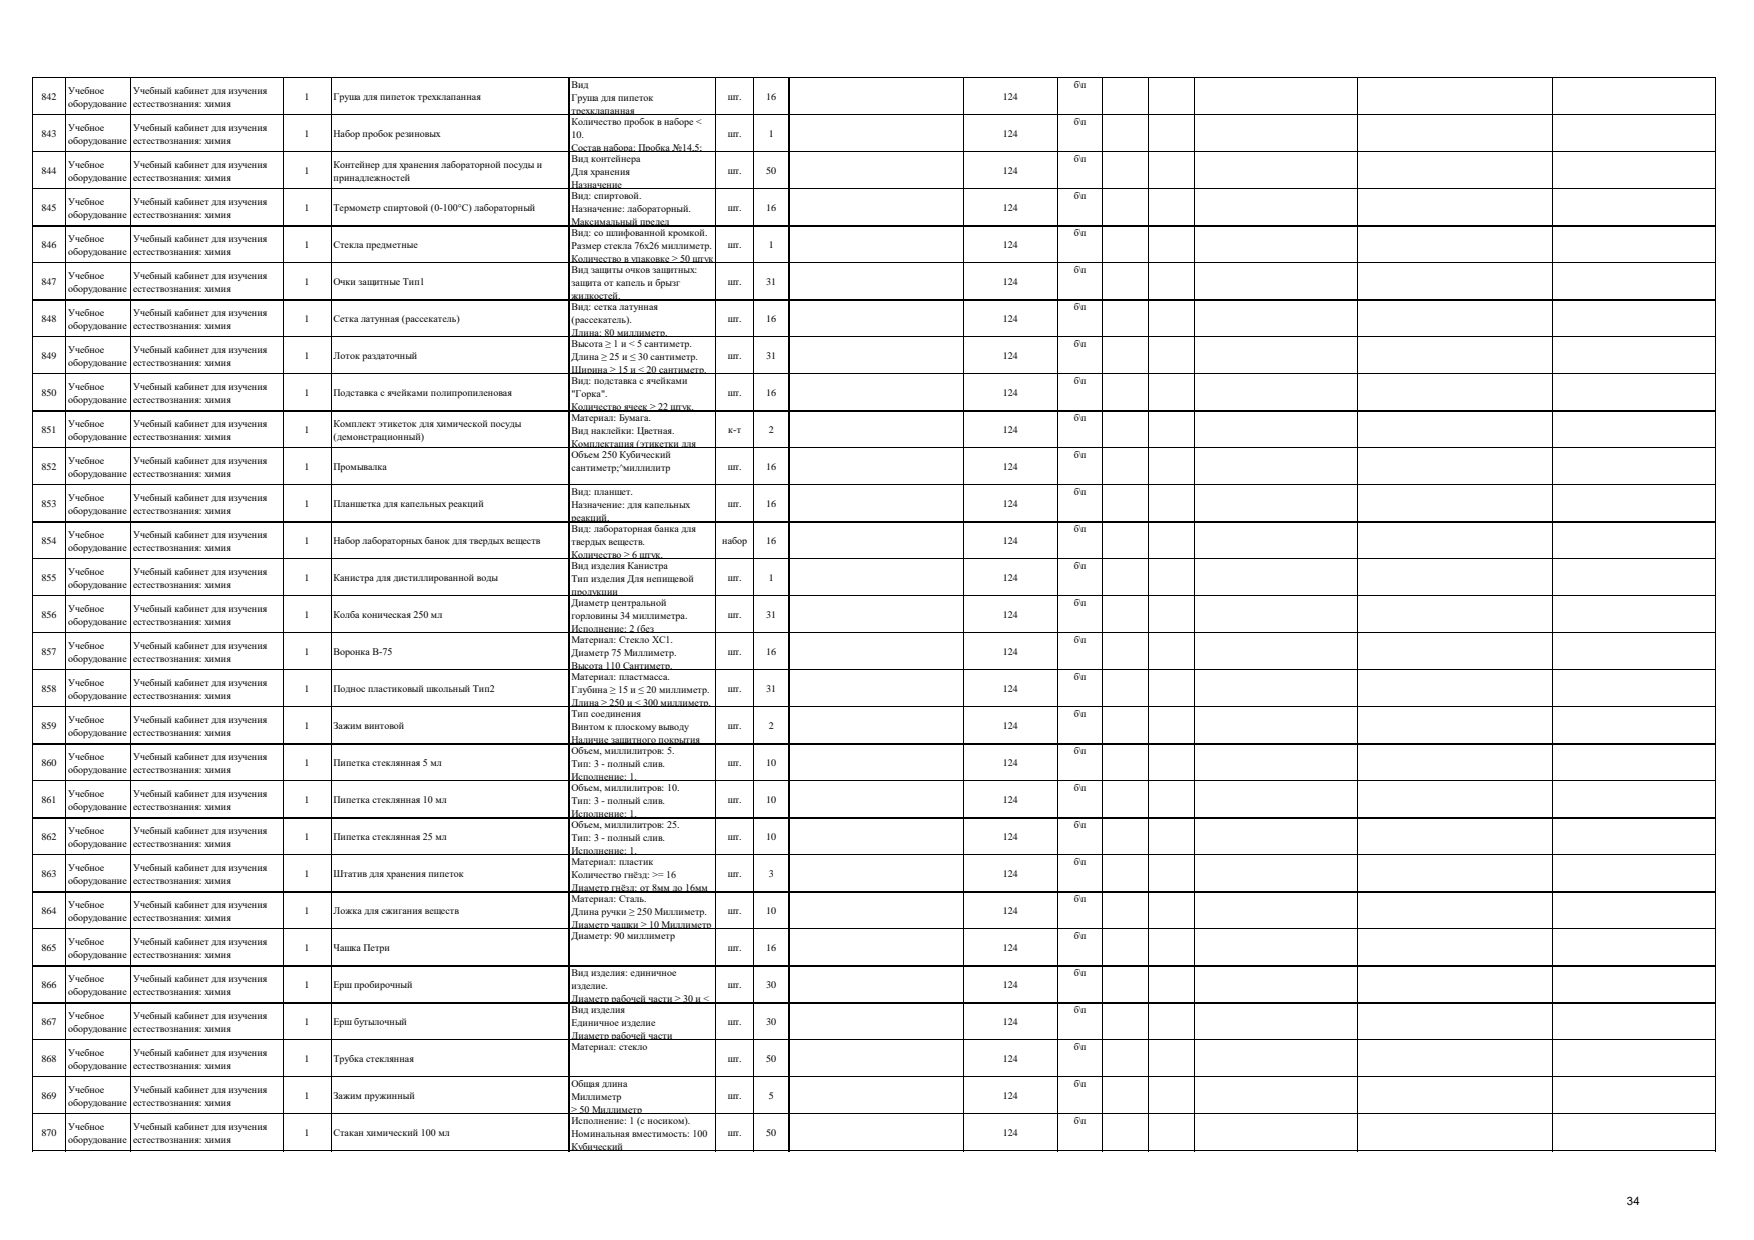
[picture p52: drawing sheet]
<svg xmlns="http://www.w3.org/2000/svg" width="297mm" height="210mm" viewBox="0 0 297 210" stroke-linecap="round" stroke-linejoin="round" font-family="sans-serif">
<defs><g id="words">
<text font-size="1.9" x="275.5" y="204">34</text>
<g font-size="1.7">
<text x="7" y="16.9">842</text>
<text x="11.5" y="15.8">Учебное</text>
<text x="22.5" y="15.8">Учебный кабинет для изучения</text>
<text x="51.6" y="16.9">1</text>
<text x="56.5" y="16.9">Груша для пипеток трехклапанная</text>
<text x="96.8" y="14.9">Вид</text>
<text x="96.8" y="17.1">Груша для пипеток</text>
<text x="123.2" y="16.9">шт.</text>
<text x="129.7" y="16.9">16</text>
<text x="169.8" y="16.9">124</text>
<text x="181.8" y="14.9">б\п</text>
<text x="7" y="23.2">843</text>
<text x="11.5" y="18">оборудование</text>
<text x="11.5" y="22.1">Учебное</text>
<text x="22.5" y="18">естествознания: химия</text>
<text x="22.5" y="22.1">Учебный кабинет для изучения</text>
<text x="51.6" y="23.2">1</text>
<text x="56.5" y="23.2">Набор пробок резиновых</text>
<text x="96.8" y="19.3">трехклапанная</text>
<text x="96.8" y="21.2">Количество пробок в наборе &lt;</text>
<text x="96.8" y="23.4">10.</text>
<text x="123.2" y="23.2">шт.</text>
<text x="130.2" y="23.2">1</text>
<text x="169.8" y="23.2">124</text>
<text x="181.8" y="21.2">б\п</text>
<text x="7" y="29.5">844</text>
<text x="11.5" y="24.3">оборудование</text>
<text x="11.5" y="28.4">Учебное</text>
<text x="22.5" y="24.3">естествознания: химия</text>
<text x="22.5" y="28.4">Учебный кабинет для изучения</text>
<text x="51.6" y="29.5">1</text>
<text x="56.5" y="28.4">Контейнер для хранения лабораторной посуды и</text>
<text x="96.8" y="25.6">Состав набора: Пробка №14,5;</text>
<text x="96.8" y="27.4">Вид контейнера</text>
<text x="96.8" y="29.7">Для хранения</text>
<text x="123.2" y="29.5">шт.</text>
<text x="129.7" y="29.5">50</text>
<text x="169.8" y="29.5">124</text>
<text x="181.8" y="27.4">б\п</text>
<text x="7" y="35.7">845</text>
<text x="11.5" y="30.6">оборудование</text>
<text x="11.5" y="34.6">Учебное</text>
<text x="22.5" y="30.6">естествознания: химия</text>
<text x="22.5" y="34.6">Учебный кабинет для изучения</text>
<text x="51.6" y="35.7">1</text>
<text x="56.5" y="30.6">принадлежностей</text>
<text x="56.5" y="35.7">Термометр спиртовой (0-100°C) лабораторный</text>
<text x="96.8" y="31.9">Назначение</text>
<text x="96.8" y="33.7">Вид: спиртовой.</text>
<text x="96.8" y="35.9">Назначение: лабораторный.</text>
<text x="123.2" y="35.7">шт.</text>
<text x="129.7" y="35.7">16</text>
<text x="169.8" y="35.7">124</text>
<text x="181.8" y="33.7">б\п</text>
<text x="11.5" y="36.8">оборудование</text>
<text x="11.5" y="40.9">Учебное</text>
<text x="22.5" y="36.8">естествознания: химия</text>
<text x="22.5" y="40.9">Учебный кабинет для изучения</text>
<text x="96.8" y="38.1">Максимальный предел</text>
<text x="96.8" y="40">Вид: со шлифованной кромкой.</text>
<text x="181.8" y="40">б\п</text>
<text x="7" y="42">846</text>
<text x="11.5" y="43.1">оборудование</text>
<text x="11.5" y="47.2">Учебное</text>
<text x="22.5" y="43.1">естествознания: химия</text>
<text x="22.5" y="47.2">Учебный кабинет для изучения</text>
<text x="51.6" y="42">1</text>
<text x="56.5" y="42">Стекла предметные</text>
<text x="96.8" y="42.2">Размер стекла 76х26 миллиметр.</text>
<text x="96.8" y="44.4">Количество в упаковке ≥ 50 штук</text>
<text x="96.8" y="46.3">Вид защиты очков защитных:</text>
<text x="123.2" y="42">шт.</text>
<text x="130.2" y="42">1</text>
<text x="169.8" y="42">124</text>
<text x="181.8" y="46.3">б\п</text>
<text x="7" y="48.3">847</text>
<text x="11.5" y="49.4">оборудование</text>
<text x="11.5" y="53.4">Учебное</text>
<text x="22.5" y="49.4">естествознания: химия</text>
<text x="22.5" y="53.4">Учебный кабинет для изучения</text>
<text x="51.6" y="48.3">1</text>
<text x="56.5" y="48.3">Очки защитные Тип1</text>
<text x="96.8" y="48.5">защита от капель и брызг</text>
<text x="96.8" y="50.7">жидкостей.</text>
<text x="96.8" y="52.5">Вид: сетка латунная</text>
<text x="123.2" y="48.3">шт.</text>
<text x="129.7" y="48.3">31</text>
<text x="169.8" y="48.3">124</text>
<text x="181.8" y="52.5">б\п</text>
<text x="7" y="54.6">848</text>
<text x="11.5" y="55.7">оборудование</text>
<text x="11.5" y="59.7">Учебное</text>
<text x="22.5" y="55.7">естествознания: химия</text>
<text x="22.5" y="59.7">Учебный кабинет для изучения</text>
<text x="51.6" y="54.6">1</text>
<text x="56.5" y="54.6">Сетка латунная (рассекатель)</text>
<text x="96.8" y="54.7">(рассекатель).</text>
<text x="96.8" y="56.9">Длина: 80 миллиметр.</text>
<text x="96.8" y="58.8">Высота ≥ 1 и &lt; 5 сантиметр.</text>
<text x="123.2" y="54.6">шт.</text>
<text x="129.7" y="54.6">16</text>
<text x="169.8" y="54.6">124</text>
<text x="181.8" y="58.8">б\п</text>
<text x="7" y="60.8">849</text>
<text x="11.5" y="61.9">оборудование</text>
<text x="11.5" y="66">Учебное</text>
<text x="22.5" y="61.9">естествознания: химия</text>
<text x="22.5" y="66">Учебный кабинет для изучения</text>
<text x="51.6" y="60.8">1</text>
<text x="56.5" y="60.8">Лоток раздаточный</text>
<text x="96.8" y="61">Длина ≥ 25 и ≤ 30 сантиметр.</text>
<text x="96.8" y="63.2">Ширина ≥ 15 и &lt; 20 сантиметр.</text>
<text x="96.8" y="65.1">Вид: подставка с ячейками</text>
<text x="123.2" y="60.8">шт.</text>
<text x="129.7" y="60.8">31</text>
<text x="169.8" y="60.8">124</text>
<text x="181.8" y="65.1">б\п</text>
<text x="7" y="67.1">850</text>
<text x="11.5" y="68.2">оборудование</text>
<text x="22.5" y="68.2">естествознания: химия</text>
<text x="51.6" y="67.1">1</text>
<text x="56.5" y="67.1">Подставка с ячейками полипропиленовая</text>
<text x="96.8" y="67.3">&quot;Горка&quot;.</text>
<text x="96.8" y="69.5">Количество ячеек ≥ 22 штук.</text>
<text x="96.8" y="71.3">Материал: Бумага.</text>
<text x="123.2" y="67.1">шт.</text>
<text x="129.7" y="67.1">16</text>
<text x="169.8" y="67.1">124</text>
<text x="181.8" y="71.3">б\п</text>
<text x="7" y="73.4">851</text>
<text x="11.5" y="72.3">Учебное</text>
<text x="11.5" y="74.5">оборудование</text>
<text x="22.5" y="72.3">Учебный кабинет для изучения</text>
<text x="22.5" y="74.5">естествознания: химия</text>
<text x="51.6" y="73.4">1</text>
<text x="56.5" y="72.3">Комплект этикеток для химической посуды</text>
<text x="56.5" y="74.5">(демонстрационный)</text>
<text x="96.8" y="73.5">Вид наклейки: Цветная.</text>
<text x="96.8" y="75.7">Комплектация (этикетки для</text>
<text x="96.8" y="77.6">Объем 250 Кубический</text>
<text x="123.3" y="73.4">к-т</text>
<text x="130.2" y="73.4">2</text>
<text x="169.8" y="73.4">124</text>
<text x="181.8" y="77.6">б\п</text>
<text x="7" y="79.6">852</text>
<text x="11.5" y="78.5">Учебное</text>
<text x="11.5" y="80.7">оборудование</text>
<text x="22.5" y="78.5">Учебный кабинет для изучения</text>
<text x="22.5" y="80.7">естествознания: химия</text>
<text x="51.6" y="79.6">1</text>
<text x="56.5" y="79.6">Промывалка</text>
<text x="96.8" y="79.8">сантиметр;^миллилитр</text>
<text x="96.8" y="83.9">Вид: планшет.</text>
<text x="123.2" y="79.6">шт.</text>
<text x="129.7" y="79.6">16</text>
<text x="169.8" y="79.6">124</text>
<text x="181.8" y="83.9">б\п</text>
<text x="7" y="85.9">853</text>
<text x="11.5" y="84.8">Учебное</text>
<text x="11.5" y="87">оборудование</text>
<text x="22.5" y="84.8">Учебный кабинет для изучения</text>
<text x="22.5" y="87">естествознания: химия</text>
<text x="51.6" y="85.9">1</text>
<text x="56.5" y="85.9">Планшетка для капельных реакций</text>
<text x="96.8" y="86.1">Назначение: для капельных</text>
<text x="96.8" y="88.3">реакций.</text>
<text x="123.2" y="85.9">шт.</text>
<text x="129.7" y="85.9">16</text>
<text x="169.8" y="85.9">124</text>
<text x="7" y="92.2">854</text>
<text x="11.5" y="91.1">Учебное</text>
<text x="11.5" y="93.3">оборудование</text>
<text x="22.5" y="91.1">Учебный кабинет для изучения</text>
<text x="22.5" y="93.3">естествознания: химия</text>
<text x="51.6" y="92.2">1</text>
<text x="56.5" y="92.2">Набор лабораторных банок для твердых веществ</text>
<text x="96.8" y="90.1">Вид: лабораторная банка для</text>
<text x="96.8" y="92.3">твердых веществ.</text>
<text x="96.8" y="94.5">Количество ≥ 6 штук.</text>
<text x="122.3" y="92.2">набор</text>
<text x="129.7" y="92.2">16</text>
<text x="169.8" y="92.2">124</text>
<text x="181.8" y="90.1">б\п</text>
<text x="7" y="98.4">855</text>
<text x="11.5" y="97.3">Учебное</text>
<text x="11.5" y="99.5">оборудование</text>
<text x="22.5" y="97.3">Учебный кабинет для изучения</text>
<text x="22.5" y="99.5">естествознания: химия</text>
<text x="51.6" y="98.4">1</text>
<text x="56.5" y="98.4">Канистра для дистиллированной воды</text>
<text x="96.8" y="96.4">Вид изделия Канистра</text>
<text x="96.8" y="98.6">Тип изделия Для непищевой</text>
<text x="96.8" y="100.8">продукции</text>
<text x="123.2" y="98.4">шт.</text>
<text x="130.2" y="98.4">1</text>
<text x="169.8" y="98.4">124</text>
<text x="181.8" y="96.4">б\п</text>
<text x="7" y="104.7">856</text>
<text x="11.5" y="103.6">Учебное</text>
<text x="11.5" y="105.8">оборудование</text>
<text x="22.5" y="103.6">Учебный кабинет для изучения</text>
<text x="22.5" y="105.8">естествознания: химия</text>
<text x="51.6" y="104.7">1</text>
<text x="56.5" y="104.7">Колба коническая 250 мл</text>
<text x="96.8" y="102.7">Диаметр центральной</text>
<text x="96.8" y="104.9">горловины 34 миллиметра.</text>
<text x="96.8" y="107.1">Исполнение: 2 (без</text>
<text x="123.2" y="104.7">шт.</text>
<text x="129.7" y="104.7">31</text>
<text x="169.8" y="104.7">124</text>
<text x="181.8" y="102.7">б\п</text>
<text x="7" y="111">857</text>
<text x="11.5" y="109.9">Учебное</text>
<text x="11.5" y="112.1">оборудование</text>
<text x="22.5" y="109.9">Учебный кабинет для изучения</text>
<text x="22.5" y="112.1">естествознания: химия</text>
<text x="51.6" y="111">1</text>
<text x="56.5" y="111">Воронка В-75</text>
<text x="96.8" y="108.9">Материал: Стекло ХС1.</text>
<text x="96.8" y="111.1">Диаметр 75 Миллиметр.</text>
<text x="96.8" y="113.3">Высота 110 Сантиметр.</text>
<text x="123.2" y="111">шт.</text>
<text x="129.7" y="111">16</text>
<text x="169.8" y="111">124</text>
<text x="181.8" y="108.9">б\п</text>
<text x="7" y="117.2">858</text>
<text x="11.5" y="116.1">Учебное</text>
<text x="11.5" y="118.3">оборудование</text>
<text x="22.5" y="116.1">Учебный кабинет для изучения</text>
<text x="22.5" y="118.3">естествознания: химия</text>
<text x="51.6" y="117.2">1</text>
<text x="56.5" y="117.2">Поднос пластиковый школьный Тип2</text>
<text x="96.8" y="115.2">Материал: пластмасса.</text>
<text x="96.8" y="117.4">Глубина ≥ 15 и ≤ 20 миллиметр.</text>
<text x="96.8" y="119.6">Длина ≥ 250 и &lt; 300 миллиметр.</text>
<text x="123.2" y="117.2">шт.</text>
<text x="129.7" y="117.2">31</text>
<text x="169.8" y="117.2">124</text>
<text x="181.8" y="115.2">б\п</text>
<text x="7" y="123.5">859</text>
<text x="11.5" y="122.4">Учебное</text>
<text x="11.5" y="124.6">оборудование</text>
<text x="22.5" y="122.4">Учебный кабинет для изучения</text>
<text x="22.5" y="124.6">естествознания: химия</text>
<text x="51.6" y="123.5">1</text>
<text x="56.5" y="123.5">Зажим винтовой</text>
<text x="96.8" y="121.5">Тип соединения</text>
<text x="96.8" y="123.7">Винтом к плоскому выводу</text>
<text x="96.8" y="125.9">Наличие защитного покрытия</text>
<text x="123.2" y="123.5">шт.</text>
<text x="130.2" y="123.5">2</text>
<text x="169.8" y="123.5">124</text>
<text x="181.8" y="121.5">б\п</text>
<text x="7" y="129.8">860</text>
<text x="11.5" y="128.7">Учебное</text>
<text x="11.5" y="130.9">оборудование</text>
<text x="22.5" y="128.7">Учебный кабинет для изучения</text>
<text x="22.5" y="130.9">естествознания: химия</text>
<text x="51.6" y="129.8">1</text>
<text x="56.5" y="129.8">Пипетка стеклянная 5 мл</text>
<text x="96.8" y="127.7">Объем, миллилитров: 5.</text>
<text x="96.8" y="129.9">Тип: 3 - полный слив.</text>
<text x="123.2" y="129.8">шт.</text>
<text x="129.7" y="129.8">10</text>
<text x="169.8" y="129.8">124</text>
<text x="181.8" y="127.7">б\п</text>
<text x="7" y="136">861</text>
<text x="11.5" y="134.9">Учебное</text>
<text x="11.5" y="137.1">оборудование</text>
<text x="22.5" y="134.9">Учебный кабинет для изучения</text>
<text x="22.5" y="137.1">естествознания: химия</text>
<text x="51.6" y="136">1</text>
<text x="56.5" y="136">Пипетка стеклянная 10 мл</text>
<text x="96.8" y="132.1">Исполнение: 1.</text>
<text x="96.8" y="134">Объем, миллилитров: 10.</text>
<text x="96.8" y="136.2">Тип: 3 - полный слив.</text>
<text x="123.2" y="136">шт.</text>
<text x="129.7" y="136">10</text>
<text x="169.8" y="136">124</text>
<text x="181.8" y="134">б\п</text>
<text x="7" y="142.3">862</text>
<text x="11.5" y="141.2">Учебное</text>
<text x="11.5" y="143.4">оборудование</text>
<text x="22.5" y="141.2">Учебный кабинет для изучения</text>
<text x="22.5" y="143.4">естествознания: химия</text>
<text x="51.6" y="142.3">1</text>
<text x="56.5" y="142.3">Пипетка стеклянная 25 мл</text>
<text x="96.8" y="138.4">Исполнение: 1.</text>
<text x="96.8" y="140.3">Объем, миллилитров: 25.</text>
<text x="96.8" y="142.5">Тип: 3 - полный слив.</text>
<text x="123.2" y="142.3">шт.</text>
<text x="129.7" y="142.3">10</text>
<text x="169.8" y="142.3">124</text>
<text x="181.8" y="140.3">б\п</text>
<text x="7" y="148.6">863</text>
<text x="11.5" y="147.5">Учебное</text>
<text x="11.5" y="149.7">оборудование</text>
<text x="22.5" y="147.5">Учебный кабинет для изучения</text>
<text x="22.5" y="149.7">естествознания: химия</text>
<text x="51.6" y="148.6">1</text>
<text x="56.5" y="148.6">Штатив для хранения пипеток</text>
<text x="96.8" y="144.7">Исполнение: 1.</text>
<text x="96.8" y="146.5">Материал: пластик</text>
<text x="96.8" y="148.7">Количество гнёзд: &gt;= 16</text>
<text x="123.2" y="148.6">шт.</text>
<text x="130.2" y="148.6">3</text>
<text x="169.8" y="148.6">124</text>
<text x="181.8" y="146.5">б\п</text>
<text x="7" y="154.8">864</text>
<text x="11.5" y="153.7">Учебное</text>
<text x="11.5" y="155.9">оборудование</text>
<text x="22.5" y="153.7">Учебный кабинет для изучения</text>
<text x="22.5" y="155.9">естествознания: химия</text>
<text x="51.6" y="154.8">1</text>
<text x="56.5" y="154.8">Ложка для сжигания веществ</text>
<text x="96.8" y="150.9">Диаметр гнёзд: от 8мм до 16мм</text>
<text x="96.8" y="152.8">Материал: Сталь.</text>
<text x="96.8" y="155">Длина ручки ≥ 250 Миллиметр.</text>
<text x="123.2" y="154.8">шт.</text>
<text x="129.7" y="154.8">10</text>
<text x="169.8" y="154.8">124</text>
<text x="181.8" y="152.8">б\п</text>
<text x="7" y="161.1">865</text>
<text x="11.5" y="160">Учебное</text>
<text x="22.5" y="160">Учебный кабинет для изучения</text>
<text x="51.6" y="161.1">1</text>
<text x="56.5" y="161.1">Чашка Петри</text>
<text x="96.8" y="157.2">Диаметр чашки ≥ 10 Миллиметр</text>
<text x="96.8" y="159.1">Диаметр: 90 миллиметр</text>
<text x="123.2" y="161.1">шт.</text>
<text x="129.7" y="161.1">16</text>
<text x="169.8" y="161.1">124</text>
<text x="181.8" y="159.1">б\п</text>
<text x="7" y="167.4">866</text>
<text x="11.5" y="162.2">оборудование</text>
<text x="11.5" y="166.3">Учебное</text>
<text x="22.5" y="162.2">естествознания: химия</text>
<text x="22.5" y="166.3">Учебный кабинет для изучения</text>
<text x="51.6" y="167.4">1</text>
<text x="56.5" y="167.4">Ерш пробирочный</text>
<text x="96.8" y="165.3">Вид изделия: единичное</text>
<text x="96.8" y="167.5">изделие.</text>
<text x="123.2" y="167.4">шт.</text>
<text x="129.7" y="167.4">30</text>
<text x="169.8" y="167.4">124</text>
<text x="181.8" y="165.3">б\п</text>
<text x="7" y="173.6">867</text>
<text x="11.5" y="168.5">оборудование</text>
<text x="11.5" y="172.5">Учебное</text>
<text x="22.5" y="168.5">естествознания: химия</text>
<text x="22.5" y="172.5">Учебный кабинет для изучения</text>
<text x="51.6" y="173.6">1</text>
<text x="56.5" y="173.6">Ерш бутылочный</text>
<text x="96.8" y="169.7">Диаметр рабочей части ≥ 30 и &lt;</text>
<text x="96.8" y="171.6">Вид изделия</text>
<text x="96.8" y="173.8">Единичное изделие</text>
<text x="123.2" y="173.6">шт.</text>
<text x="129.7" y="173.6">30</text>
<text x="169.8" y="173.6">124</text>
<text x="181.8" y="171.6">б\п</text>
<text x="7" y="179.9">868</text>
<text x="11.5" y="174.7">оборудование</text>
<text x="11.5" y="178.8">Учебное</text>
<text x="22.5" y="174.7">естествознания: химия</text>
<text x="22.5" y="178.8">Учебный кабинет для изучения</text>
<text x="51.6" y="179.9">1</text>
<text x="56.5" y="179.9">Трубка стеклянная</text>
<text x="96.8" y="176">Диаметр рабочей части</text>
<text x="96.8" y="177.9">Материал: стекло</text>
<text x="123.2" y="179.9">шт.</text>
<text x="129.7" y="179.9">50</text>
<text x="169.8" y="179.9">124</text>
<text x="181.8" y="177.9">б\п</text>
<text x="11.5" y="181">оборудование</text>
<text x="11.5" y="185.1">Учебное</text>
<text x="22.5" y="181">естествознания: химия</text>
<text x="22.5" y="185.1">Учебный кабинет для изучения</text>
<text x="96.8" y="184.1">Общая длина</text>
<text x="181.8" y="184.1">б\п</text>
<text x="7" y="186.2">869</text>
<text x="11.5" y="187.3">оборудование</text>
<text x="11.5" y="191.3">Учебное</text>
<text x="22.5" y="187.3">естествознания: химия</text>
<text x="22.5" y="191.3">Учебный кабинет для изучения</text>
<text x="51.6" y="186.2">1</text>
<text x="56.5" y="186.2">Зажим пружинный</text>
<text x="96.8" y="186.3">Миллиметр</text>
<text x="96.8" y="188.5">≥ 50 Миллиметр</text>
<text x="96.8" y="190.4">Исполнение: 1 (с носиком).</text>
<text x="123.2" y="186.2">шт.</text>
<text x="130.2" y="186.2">5</text>
<text x="169.8" y="186.2">124</text>
<text x="181.8" y="190.4">б\п</text>
<text x="7" y="192.4">870</text>
<text x="11.5" y="193.5">оборудование</text>
<text x="22.5" y="193.5">естествознания: химия</text>
<text x="51.6" y="192.4">1</text>
<text x="56.5" y="192.4">Стакан химический 100 мл</text>
<text x="96.8" y="192.6">Номинальная вместимость: 100</text>
<text x="96.8" y="194.8">Кубический</text>
<text x="123.2" y="192.4">шт.</text>
<text x="129.7" y="192.4">50</text>
<text x="169.8" y="192.4">124</text>
</g>
</g></defs>
<g fill="none" stroke="#000" stroke-width=".17">
<path d="M5.5 13v182M5.6 13.1h284.9M5.6 19.4h284.9M11.1 13.2v181.8M22.1 13.2v181.8M47.9 13.2v181.8M56.1 13.2v181.8M96.4 13.2v181.8M121.2 13.2v181.8M127.5 13.2v181.8M133.6 13.2v181.8M163.1 13.2v181.8"/>
<path d="M179 13.2v181.8M186.7 13.2v181.8M194.5 13.2v181.8M202.3 13.2v181.8M229.9 13.2v181.8M262.9 13.2v181.8M290.4 13.2v181.8M5.6 25.7h284.9M5.6 31.9h284.9M5.6 38.2h284.9M5.6 44.5h284.9M5.6 50.7h284.9"/>
<path d="M5.6 57h284.9M5.6 63.3h284.9M5.6 69.5h284.9M5.6 75.8h284.9M5.6 82.1h284.9M5.6 88.3h284.9M5.6 94.6h284.9M5.6 100.9h284.9M5.6 107.1h284.9M5.6 113.4h284.9M5.6 119.7h284.9M5.6 125.9h284.9"/>
<path d="M5.6 132.2h284.9M5.6 138.5h284.9M5.6 144.8h284.9M5.6 151h284.9M5.6 157.3h284.9M5.6 163.6h284.9M5.6 169.8h284.9M5.6 176.1h284.9M5.6 182.4h284.9M5.6 188.6h284.9M5.6 194.9h284.9"/>
</g>
<use href="#words"/>
</svg>
